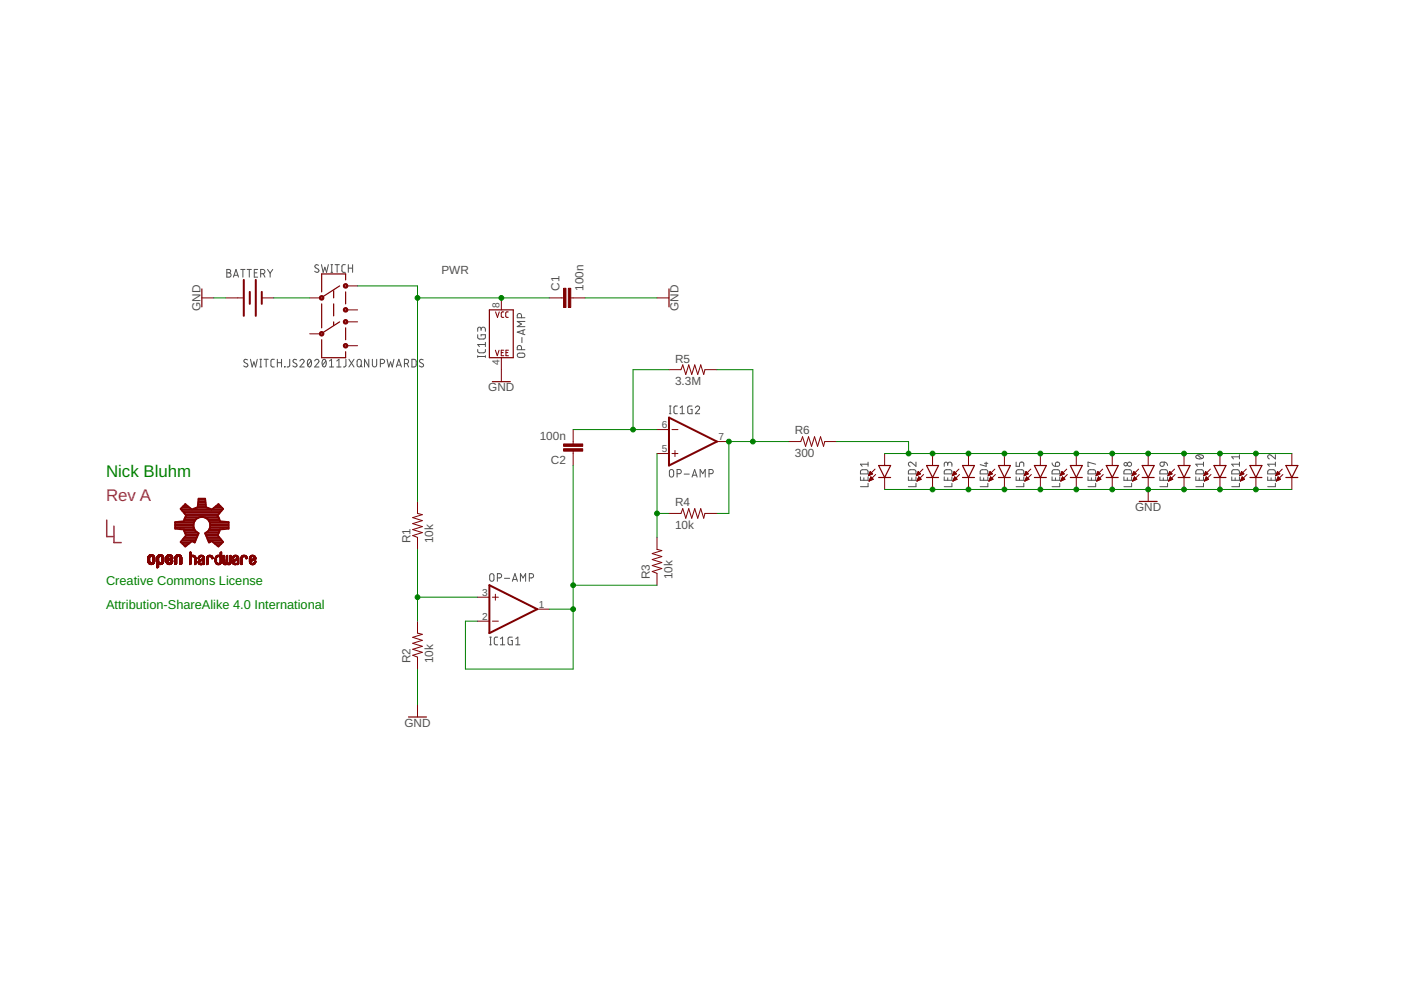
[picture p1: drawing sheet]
<svg xmlns="http://www.w3.org/2000/svg" width="297mm" height="210mm" viewBox="0 0 297 210" stroke-linecap="round" stroke-linejoin="round" font-family="sans-serif">
<defs><g id="words">
<text font-size="3.6" fill="#008000" x="22.5" y="101.2">Nick Bluhm</text>
<text font-size="3.6" fill="#800080" x="22.5" y="106.3">Rev A</text>
<g font-size="2.7" fill="#008000">
<text x="22.5" y="124.1">Creative Commons License</text>
<text x="22.5" y="129.2">Attribution-ShareAlike 4.0 International</text>
</g>
<g font-size="2.5" fill="#505050">
<text x="93.6" y="58.1">PWR</text>
<text x="42.5" y="65.9" transform="rotate(-90 42.5 65.9)">GND</text>
<text x="118.6" y="61.6" transform="rotate(-90 118.6 61.6)">C1</text>
<text x="123.7" y="61.6" transform="rotate(-90 123.7 61.6)">100n</text>
<text x="143.9" y="65.9" transform="rotate(-90 143.9 65.9)">GND</text>
<text x="143.1" y="76.9">R5</text>
<text x="103.5" y="83">GND</text>
<text x="143.1" y="81.7">3.3M</text>
<text x="114.4" y="93.2">100n</text>
<text x="168.5" y="92.1">R6</text>
<text x="116.8" y="98.3">C2</text>
<text x="168.5" y="96.9">300</text>
<text x="143.1" y="107.4">R4</text>
<text x="143.1" y="112.2">10k</text>
<text x="240.7" y="108.3">GND</text>
<text x="87" y="115.2" transform="rotate(-90 87 115.2)">R1</text>
<text x="91.8" y="115.2" transform="rotate(-90 91.8 115.2)">10k</text>
<text x="137.8" y="122.8" transform="rotate(-90 137.8 122.8)">R3</text>
<text x="142.6" y="122.8" transform="rotate(-90 142.6 122.8)">10k</text>
<text x="87" y="140.6" transform="rotate(-90 87 140.6)">R2</text>
<text x="91.8" y="140.6" transform="rotate(-90 91.8 140.6)">10k</text>
<text x="85.7" y="154">GND</text>
</g>
<g font-size="2.1" fill="#505050">
<text x="105.9" y="65.3" transform="rotate(-90 105.9 65.3)">8</text>
<text x="105.9" y="77.4" transform="rotate(-90 105.9 77.4)">4</text>
<text x="140.3" y="95.8">5</text>
<text x="140.3" y="90.7">6</text>
<text x="152.4" y="93.3">7</text>
<text x="102.2" y="126.3">3</text>
<text x="102.2" y="131.3">2</text>
<text x="114.3" y="128.8">1</text>
</g>
</g></defs>
<g fill="none" stroke="#505050" stroke-width=".21">
<path d="M48.1 57.1h.5a.36 .36 0 0 1 .3 .4 .36 .36 0 0 1-.3 .3 .46 .46 0 0 1 .4 .5 .46 .46 0 0 1-.4 .5h-.5zM48.1 57.8h.5M49.5 58.8l.5-1.7 .6 1.7M49.6 58.4h.8M51 57.1h.9M51.5 57.1v1.7M52.4 57.1h.9M52.9 57.1v1.7M53.9 57.8h.6M54.6 57.1h-.7v1.7h.7M55.3 58h.4a.46 .46 0 0 0 .5-.4 .46 .46 0 0 0-.5-.5h-.4v1.7M55.8 58l.4 .8"/>
<path d="M56.7 57.1l.6 .8M57.3 57.9v.9M57.8 57.1l-.5 .8M67.5 56.3a.41 .41 0 0 0-.6-.2 .41 .41 0 0 0-.1 .6l.6 .4a.41 .41 0 0 1 .1 .6 .41 .41 0 0 1-.6-.1l-.2-.1M68.2 56.1l.3 1.6 .4-1 .3 1 .4-1.6M70.2 57.7h.3M70.2 56.1h.3M70.3 56.1v1.6M71 56.1h.9M71.5 56.1v1.6M73.2 56.1l-.5 .1-.2 .3v1l.2 .2h.5M73.9 56.1v1.6"/>
<path d="M73.9 56.9h.9M74.8 56.1v1.6M52.5 76.3l-.2-.1a.38 .38 0 0 0-.5 .1 .38 .38 0 0 0 .1 .6l.5 .2a.44 .44 0 0 1-.1 .7 .44 .44 0 0 1-.6-.2M53.1 76.2l.4 1.6 .3-1.1 .4 1.1 .3-1.6M55.1 77.8h.4M55.1 76.2h.4M55.3 76.2v1.6M56 76.2h.9M56.4 76.2v1.6M58.2 76.2h-.5l-.3 .3 .1 1.1 .2 .2h.5M58.8 76.2v1.6M58.8 76.9h.9"/>
<path d="M59.7 76.2v1.6M60.3 77.7l.1 .1zM61.4 76.2v1.4l-.5 .2M62.9 76.3l-.2-.1a.38 .38 0 0 0-.5 .1 .38 .38 0 0 0 .1 .6l.5 .2a.44 .44 0 0 1-.1 .7 .44 .44 0 0 1-.6-.2M63.6 76.5a.44 .44 0 0 1 .6-.3 .44 .44 0 0 1 .1 .7l-.7 .9h.9M65.4 76.3l.1-.1a.8 .8 0 0 1 .6 .5 .8 .8 0 0 1-.2 .9l-.3 .2a1.04 1.04 0 0 1-.2-1.5zM66 76.5l-.8 .9M66.7 76.5a.44 .44 0 0 1 .6-.3 .44 .44 0 0 1 .2 .7l-.8 .9h.9M68.5 76.3l.2-.1a.97 .97 0 0 1 0 1.6 1.02 1.02 0 0 1-.2-1.5zM69.1 76.5l-.7 .9M69.8 77.8h.9M69.8 76.5l.5-.3v1.6"/>
<path d="M71.4 77.8h.9M71.4 76.5l.5-.3v1.6M73.3 76.2v1.4l-.5 .2M74 76.2l1.1 1.6M75.1 76.2l-1.1 1.6M75.8 76.3l.4-.1 .3 .1 .1 1a.44 .44 0 0 1-.4 .5 .44 .44 0 0 1-.5-.5zM76.4 77.4l.4 .4M78.2 76.2v1.6l-.9-1.6v1.6M79 76.2v1.1a.46 .46 0 0 0 .4 .5 .46 .46 0 0 0 .5-.5v-1.1M80.6 77.1h.5a.46 .46 0 0 0 .5-.5 .46 .46 0 0 0-.5-.4h-.5v1.6M82.1 76.2l.3 1.6 .4-1.1 .4 1.1 .3-1.6M84 77.8l.6-1.6 .5 1.6"/>
<path d="M84.2 77.4h.8M85.7 77.1h.5a.46 .46 0 0 0 .4-.5 .46 .46 0 0 0-.4-.4h-.5v1.6M86.3 77.1l.3 .7M87.3 76.2h.7l.2 .3v1l-.2 .3h-.7zM89.7 76.3l-.2-.1a.38 .38 0 0 0-.5 .1 .38 .38 0 0 0 .1 .6l.5 .2a.4 .4 0 0 1 .1 .6 .4 .4 0 0 1-.6 0l-.2-.1M101.3 74.1v.5l.3 .2 1.2-.1 .1-.6M101.3 71v.6l.2 .2 1.1 .1 .3-.3v-.6h-.9v.2M101.3 75.6h1.6M101.3 75.4v.4M102 69.8a.46 .46 0 0 1 .5-.4 .46 .46 0 0 1 .4 .4v.5M102 70.1v-.4a.36 .36 0 0 0-.4-.3 .36 .36 0 0 0-.3 .3v.6M102.9 72.6v.9"/>
<path d="M102.9 75.4v.4M102.9 73h-1.6l.3 .5M109.8 75l1-.1a.46 .46 0 0 1 .5 .4 .46 .46 0 0 1-.5 .5l-1-.2-.1-.3zM110.6 74.1v-.4a.46 .46 0 0 0-.5-.5 .46 .46 0 0 0-.4 .5v.4h1.6M110.6 67.4v-.5a.46 .46 0 0 0-.5-.4 .46 .46 0 0 0-.4 .4v.5h1.6M110.7 71.5v1.1M110.9 70v.8M111.3 69.9l-1.6 .5 1.6 .6M111.3 68.2h-1.6l.9 .5-.9 .6h1.6M141.9 87.7h.4M141.9 86.1h.4M142 99.7l.4-.2 .3 .2 .1 1a.46 .46 0 0 1-.4 .5 .46 .46 0 0 1-.5-.5z"/>
<path d="M142.1 86.1v1.6M143.6 86.1h-.5l-.2 .3v1.1l.2 .2h.5M144.2 87.7h.9M144.2 86.4l.5-.3v1.6M146.7 86.1h-.7l-.2 .2v1.1l.2 .3h.7v-.9h-.2M147.4 86.4a.45 .45 0 0 1 .7-.3 .45 .45 0 0 1 .1 .7l-.8 .9h.9M182.6 99.7l1.2-.1 .2 .3v.6h-1.6zM184 98v.9M184 98.4h-1.6l.4 .5M192.7 99.7l1.2-.1 .3 .3v.6h-1.6zM194.2 98v.9l-.9-.8a.44 .44 0 0 0-.7 .1 .44 .44 0 0 0 .4 .7M200.3 99.7l1.2-.1 .3 .3v.6h-1.6z"/>
<path d="M200.9 98.4a.44 .44 0 0 1 .5-.4 .44 .44 0 0 1 .4 .4v.5M200.9 98.7v-.4a.37 .37 0 0 0-.3-.3 .37 .37 0 0 0-.4 .3v.6M208 99.7l1.2-.1 .2 .3v.6h-1.6zM208.7 98.2h.7M209.1 98v.9l-1.3-.4M215.4 98v.9h.8v-.6a.47 .47 0 0 1 .4-.3 .47 .47 0 0 1 .5 .3v.6M215.6 99.7l1.2-.1 .2 .3 .1 .6h-1.7zM223.1 98.1l.3 .6 .4 .2M223.2 99.7l1.2-.1 .2 .3 .1 .6h-1.6zM223.9 98.1a.46 .46 0 0 1 .7 .1 .46 .46 0 0 1-.4 .7h-.4zM230.8 99.7l1.2-.1 .3 .3v.6h-1.6zM232.3 98.4l-1.6-.4v.9h.2"/>
<path d="M238.4 99.7l1.2-.1 .3 .3v.6h-1.6zM246 99.7l1.3-.1 .2 .3v.6h-1.6zM246 98.1l.8-.1v.5a.46 .46 0 0 1-.6 .3 .46 .46 0 0 1-.2-.7zM246.8 98l.4 .1 .3 .6M253.6 96.6a1.02 1.02 0 0 1 1.6 .3 .97 .97 0 0 1-1.7 0zM253.7 99.7l1.2-.1 .2 .3 .1 .6h-1.7zM253.9 96.5l.9 .7M255.2 98.4h-1.7l.4 .5M255.2 98v.9M261.3 99.7l1.2-.1 .2 .3 .1 .6h-1.6zM262.8 98.4h-1.6l.3 .5M262.8 96.4v.9"/>
<path d="M262.8 98v.9M262.8 96.9h-1.6l.3 .4M268.9 99.7l1.2-.1 .3 .3v.6h-1.6zM270.4 96.4v.9l-.9-.8a.44 .44 0 0 0-.7 .2 .44 .44 0 0 0 .3 .6M270.4 98.4h-1.6l.3 .5M270.4 98v.9M143.6 100.4h.4a.44 .44 0 0 0 .5-.4 .44 .44 0 0 0-.5-.5h-.4v1.7M145.1 100.5h1M146.7 101.2l.6-1.7 .5 1.7M146.9 100.8h.8M148.4 101.2v-1.7l.6 .9 .5-.9v1.7M150.3 100.4h.5a.44 .44 0 0 0 .4-.4 .44 .44 0 0 0-.4-.5h-.5v1.7"/>
<path d="M182.4 101.1v.7h1.6v-.7M183.2 101.3v.5M184 102.5v.7h-1.6M192.6 101.1v.7h1.6v-.7M193.3 101.3v.5M194.2 102.5v.7h-1.6M200.2 101.1v.7h1.6v-.7M200.9 101.3v.5M201.8 102.5v.7h-1.6M207.8 101.1v.7h1.6v-.7M208.6 101.3v.5M209.4 102.5v.7h-1.6"/>
<path d="M215.4 101.1v.7h1.7v-.7M216.2 101.3v.5M217.1 102.5v.7h-1.7M223.1 101.1v.7h1.6v-.7M223.8 101.3v.5M224.7 102.5v.7h-1.6M230.7 101.1v.7h1.6v-.7M231.4 101.3v.5M232.3 102.5v.7h-1.6M238.3 101.1v.7h1.6v-.7M239 101.3v.5M239.9 102.5v.7h-1.6"/>
<path d="M245.9 101.1v.7h1.6v-.7M246.6 101.3v.5M247.5 102.5v.7h-1.6M253.5 101.1v.7h1.7v-.7M254.3 101.3v.5M255.2 102.5v.7h-1.7M261.2 101.1v.7h1.6v-.7M261.9 101.3v.5M262.8 102.5v.7h-1.6M268.8 101.1v.7h1.6v-.7M269.5 101.3v.5M270.4 102.5v.7h-1.6"/>
<path d="M103.8 136.7h.4M103.8 135.1h.4M103.9 121.8l.4-.2 .3 .2 .1 1a.46 .46 0 0 1-.4 .5 .46 .46 0 0 1-.5-.5zM104 135.1v1.6M105.5 122.5h.4a.46 .46 0 0 0 .5-.4 .46 .46 0 0 0-.5-.5h-.4v1.7M105.5 135.1h-.5l-.2 .3 .1 1.2 .6 .1M106.1 136.7h.9M106.1 135.4l.5-.3v1.6M107 122.6h1.1M108.6 135.1h-.7l-.1 .2v1.3l.8 .1v-.9h-.2M108.6 123.3l.6-1.7 .5 1.7M108.8 122.9h.8"/>
<path d="M109.3 136.7h.9M109.3 135.4l.5-.3v1.6M110.3 123.3v-1.7l.6 .9 .5-.9v1.7M112.2 122.5h.5a.46 .46 0 0 0 .4-.4 .46 .46 0 0 0-.4-.5h-.5v1.7"/>
<circle cx="238.7" cy="98.4" r=".36"/>
<circle cx="239.5" cy="98.4" r=".45"/>
</g>
<path d="M51.7 59.4v7.6M54.2 59.4v7.6M53 61.9v2.5M55.5 61.9v2.5M141.8 88.5l10.2 5.1-10.2 5.1zM103.8 124.1l10.1 5.1-10.1 5z" fill="none" stroke="#800000" stroke-width=".42"/>
<g fill="none" stroke="#800000" stroke-width=".21">
<path d="M42.8 63.2h2.5M47.9 63.2h3.5M55.5 63.2h2.5M65.7 63.2h2.5M65.7 70.8h2.5M73.3 60.6h2.5M73.3 65.7h2.5M73.3 68.2h2.5M73.3 73.3h2.5M105 74.3l.4 1.1 .4-1.1M105.1 66.1l.4 1.2 .4-1.2M106.3 74.8h.4"/>
<path d="M106.3 63.2v2.5M106.3 75.8v5.1M106.8 66.1l-.4 .1-.1 .2v.7l.5 .2M106.8 74.3h-.5v1.1h.5M107.3 74.8h.4M107.8 66.1l-.4 .1-.2 .2 .1 .7 .5 .2M107.8 74.3h-.5v1.1h.5M116.4 63.2h3.1M121 63.2h3.1M139.3 63.2h2.5M141.8 78.4h2.6l.4-1 .6 2 .6-2 .7 2 .6-2 .6 2 .7-2 .6 2 .3-1h2.5M121.5 91.1v3"/>
<path d="M121.5 95.7v3M139.3 91.1h2.5M139.3 96.2h2.5M142.5 91.1h1.2M142.5 96.2h1.2M143.1 95.5v1.3M152 93.6h2.5M167.2 93.6h2.6l.4-1 .6 2 .6-2 .7 2 .6-2 .6 2 .7-2 .6 2 .3-1h2.5M184.5 100l.5 .5-.9 .4zM185.5 99.5l-1.4 1.4M187.6 96.2v2.5M194.7 100l.5 .5-.9 .4z"/>
<path d="M195.7 99.5l-1.4 1.4M197.7 96.2v2.5M202.3 100l.5 .5-.9 .4zM203.3 99.5l-1.4 1.4M205.3 96.2v2.5M209.9 100l.5 .5-.9 .4zM210.9 99.5l-1.4 1.4M213 96.2v2.5M217.5 100l.5 .5-.9 .4zM218.5 99.5l-1.4 1.4M220.6 96.2v2.5M225.1 100l.6 .5-.9 .4z"/>
<path d="M226.2 99.5l-1.4 1.4M228.2 96.2v2.5M232.8 100l.5 .5-.9 .4zM233.8 99.5l-1.4 1.4M235.8 96.2v2.5M240.4 100l.5 .5-.9 .4zM241.4 99.5l-1.4 1.4M243.4 96.2v2.5M248 100l.5 .5-.9 .4zM249 99.5l-1.4 1.4M251 96.2v2.5M255.6 100l.5 .5-.9 .4z"/>
<path d="M256.6 99.5l-1.4 1.4M258.7 96.2v2.5M263.2 100l.5 .5-.9 .4zM264.2 99.5l-1.4 1.4M266.3 96.2v2.5M270.8 100l.6 .5-.9 .4zM271.9 99.5l-1.4 1.4M273.9 96.2v2.5M31.3 119.1h.5M31.3 119l.4 .1M31.3 119h.4M31.3 118.9h.4"/>
<path d="M31.3 118.8h.4M31.3 118.7h.4M31.3 118.6h.4M31.3 118.5h.4M31.3 118.4h.4M31.3 118.3h.4M31.3 118.2h.4M31.4 119.3h.5M31.4 119.2h.5M31.4 119.1h.4M31.4 119.3h1.3M31.4 119.4h1.3"/>
<path d="M31.4 117.9h1.3M31.5 117.9h1.2M31.5 117.9h1.1M31.5 119.5h1.1M31.6 117.8h1M31.6 119.6h.9M31.6 117.7h.9M31.7 117.7h.8M31.7 119.6h.7M31.8 118.1l-.5 .1M31.8 118.1h-.4M31.8 117.6h.5"/>
<path d="M31.9 119.7h.4M31.9 118l-.5 .1M32 119.7h.2M32 117.6h.2M32 118h-.6M32.1 118h.6M32.2 118h.6M32.3 118.1h.5M32.4 119.1h.4M32.4 118.1h.4M32.4 118.2h.4M32.4 119h.4"/>
<path d="M32.4 118.9h.4M32.4 118.8h.4M32.4 118.7h.4M32.4 118.6h.4M32.4 118.5h.4M32.4 118.4h.4M32.4 118.3h.4M32.7 119.4h-1.2M32.8 119.3h-.6M32.8 119.2h-.5M32.8 119.1h-.4M33.3 120h.3"/>
<path d="M33.3 119.9h.3M33.3 119.8h.3M33.3 119.7h.3M33.3 119.7h.4M33.3 119.4h1.3M33.3 119.3h1.3M33.3 119.3h.5M33.3 119.2h.5M33.3 119.1l.4 .1M33.3 119.1h.4M33.3 119l.4 .1M33.3 119h.3"/>
<path d="M33.3 118.9h.3M33.3 118.8h.3M33.3 118.7h.3M33.3 118.6h.3M33.3 118.5h.3M33.3 118.4h.3M33.3 118.3h.3M33.3 118.2h.4M33.3 117.9l1.3 .1M33.4 117.9h1.2M33.5 117.8h1M33.5 117.7h.9"/>
<path d="M33.6 117.7h.8M33.7 118.2l-.4 .1M33.7 118.1l-.4 .1M33.7 118.1h-.4M33.7 117.6h.5M33.8 119.7h.4M33.8 118l-.5 .1M33.9 117.6h.2M33.9 119.7h.2M33.9 118h-.6M34 118h.6M34.2 118h.5"/>
<path d="M34.2 118.1h.5M34.3 119.1h.4M34.3 118.1l.4 .1M34.3 118.2h.4M34.3 119h.4M34.3 118.9h.4M34.3 118.8h.4M34.3 118.7h.4M34.3 118.6h.4M34.3 118.5h.4M34.3 118.4h.4M34.3 118.3h.4"/>
<path d="M34.4 119.6l-1.1 .1M34.5 119.6h-1.2M34.5 119.5h-1.2M34.6 119.4h-1.3M34.7 119.3h-.6M34.7 119.2h-.5M35.2 119.2h.5M35.2 119.1h.4M35.2 119h.4M35.2 118.5h1.4M35.2 118.4h.3M35.2 118.3h.3"/>
<path d="M35.2 118.3h.4M35.2 118.2h.4M35.2 118.1h.4M35.2 119.3h.6M35.2 119.3h1.4M35.3 119.4h1.2M35.3 117.9l1.3 .1M35.3 117.9h1.2M35.3 119.5h1.1M35.4 119.5h1M35.4 117.8h1M35.4 119.6h.9"/>
<path d="M35.5 117.7h.9M35.5 117.7h.8M35.5 119.6h.8M35.6 119h-.4M35.6 117.6h.6M35.6 118.1h-.4M35.7 119.7h.4M35.7 118.9l-.5 .1M35.7 118.5h.9M35.7 118l-.5 .1M35.8 119.7h.2M35.8 117.6h.2"/>
<path d="M35.8 118h-.6M35.9 118.9h-.7M35.9 118.4h.7M35.9 118.8l-.7 .1M36 118.4h.6M36 118h.6M36.1 118.8h-.9M36.1 118.3h.5M36.1 118h.5M36.1 118.1h.5M36.2 119.2h.4M36.2 118.7h-1"/>
<path d="M36.2 118.1h.4M36.2 119.1h.4M36.2 118.2h.4M36.2 119h.4M36.3 118.9h.3M36.3 118.7h-1.1M36.4 118.9h.2M36.4 118.6h-1.2M36.5 118.8h.1M36.6 119.3h-.6M36.6 118.6h-1.4M36.6 119.2h-.5"/>
<path d="M37.1 119.5h.4M37.1 119.4h.4M37.1 119.3h.4M37.1 119.2h.4M37.1 119.1h.4M37.1 119h.4M37.1 118.9h.4M37.1 118.8h.4M37.1 118.7h.4M37.1 118.6h.4M37.1 118.5h.4M37.1 118.4h.4"/>
<path d="M37.1 118.3h.4M37.1 118.2h.4M37.1 119.7h.1M37.1 118h1.4M37.2 117.9h1.2M37.3 117.8h1M37.3 117.7h.9M37.4 119.6h-.3M37.4 117.7h.8M37.5 119.5h-.4M37.5 118.1l-.4 .1M37.5 118.1h-.4"/>
<path d="M37.5 117.6h.6M37.6 118l-.5 .1M37.7 117.6h.2M37.8 118h-.7M37.9 118h.6M38 118l.5 .1M38.1 118.1h.4M38.1 118.1l.4 .1M38.1 118.2h.4M38.1 119.5h.4M38.1 119.4h.4M38.1 119.3h.4"/>
<path d="M38.1 119.2h.4M38.1 119.1h.4M38.1 119h.4M38.1 118.9h.4M38.1 118.8h.4M38.1 118.7h.4M38.1 118.6h.4M38.1 118.5h.4M38.1 118.4h.4M38.1 118.3h.4M38.2 119.7h.1M38.4 119.6h-.3"/>
<path d="M38.5 119.6h-.4M40.2 119.6h.3M40.2 119.5h.3M40.2 119.4h.3M40.2 119.3h.3M40.2 119.2h.3M40.2 119.1h.3M40.2 119h.3M40.2 118.9h.3M40.2 118.8h.3M40.2 118.7h.3M40.2 118.6h.3"/>
<path d="M40.2 118.5h.3M40.2 118.4h.3M40.2 118.3h.3M40.2 117.9h1.2M40.2 117.9h1.1M40.2 117.8l1.1 .1M40.2 117.8h1M40.2 117.7h.3M40.2 117.6h.3M40.2 117.5h.3M40.2 117.4h.3M40.2 117.3h.3"/>
<path d="M40.2 117.2h.3M40.2 119.7h.1M40.3 117.1h.2M40.3 119.7h-.1M40.5 119.6l-.3 .1M40.5 118.3l-.3 .1M40.5 118.2l-.3 .1M40.5 118.2h-.3M40.6 118.1l-.4 .1M40.6 118.1h-.4M40.7 117.7h.3M40.8 118l-.6 .1"/>
<path d="M41 118l.5 .1M41.1 118.1h.4M41.1 118.1l.4 .1M41.2 118.2l.4 .1M41.2 118.2h.3M41.3 118.3h.3M41.3 119.6h.2M41.3 119.5h.3M41.3 119.4h.3M41.3 119.3h.3M41.3 119.2h.3M41.3 119.1h.3"/>
<path d="M41.3 119h.3M41.3 118.9h.3M41.3 118.8h.3M41.3 118.7h.3M41.3 118.6h.3M41.3 118.5h.3M41.3 118.4h.3M41.3 119.7h.1M41.4 119.7h-.1M41.4 118h-1.2M41.5 119.6l-.2 .1M41.6 119.5h-.3"/>
<path d="M42 119.3h.3M42 119.2h.3M42 119.1h.3M42 118.4h.3M42 119.3h.4M42 119.1h.4M42 118.5h.1M42 118.3h.3M42 119.4h.5M42 119.4h.4M42 118.2h.4M42.1 119.5h.8"/>
<path d="M42.1 118h1.2M42.1 119.6h.8M42.2 117.9h1M42.2 119.6h.7M42.2 117.9h.9M42.2 118.4l-.2 .1M42.3 117.9h.8M42.3 118.7h1.1M42.3 119.7h.6M42.3 118.2l-.3 .1M42.4 119.1h-.4M42.4 119.7h.5"/>
<path d="M42.4 118.7h1M42.4 117.8h.6M42.4 118.1l-.4 .1M42.4 118.1h-.3M42.5 119h-.5M42.5 117.7h.4M42.5 118.6h.9M42.6 119.7h.1M42.6 118.9l-.6 .1M42.6 118l-.5 .1M42.6 119.4h.2M42.6 118.6h.8"/>
<path d="M42.8 118.9h-.7M42.8 118h.5M42.8 118.5h.6M42.8 118.8l-.7 .1M42.9 118.5h.5M42.9 118.1h.4M42.9 118.1l.4 .1M43 118.4h.4M43 118.2h.3M43.1 118.4h.3M43.1 118.3h.3M43.1 118.2h.3"/>
<path d="M43.1 119.7h.1M43.1 119.6h.3M43.1 119.5h.3M43.1 119.4h.3M43.1 119.3h.3M43.1 119.2h.3M43.1 119.1h.3M43.1 119h.3M43.1 118.9h.3M43.1 118.8h.3M43.2 119.7h-.1M43.4 119.6l-.3 .1"/>
<path d="M43.4 118.8h-1.2M43.8 119.6h.3M43.8 119.5h.3M43.8 119.4h.3M43.8 119.3h.3M43.8 119.2h.3M43.8 119.1h.3M43.8 119h.3M43.8 118.9h.3M43.8 118.8h.3M43.8 118.7h.3M43.8 118.6h.3"/>
<path d="M43.8 118.5h.3M43.8 118.4h.3M43.8 118.3h.3M43.8 118.2h.3M43.8 119.7h.1M43.8 118.2h.4M43.9 118h1.2M44 119.7h-.2M44 118h1M44 117.9h1M44.1 117.9h.8M44.1 119.6l-.3 .1"/>
<path d="M44.1 118.3l-.3 .1M44.2 117.8h.6M44.2 118.1l-.4 .1M44.3 118.1h-.4M44.3 117.7h.4M44.4 118l-.5 .1M44.6 118h.5M44.7 118.1h.4M44.8 118.1h.3M44.8 118.2h.3M44.9 118.2l.3 .1M44.9 118.3h.3"/>
<path d="M44.9 118.4h.2M45.1 118.4l-.2 .1M45.2 118.3l-.3 .1M45.6 119.1h.3M45.6 119h.3M45.6 118.9h.3M45.6 118.8h.3M45.6 118.7h.3M45.6 118.6h.3M45.6 118.5h.3M45.6 118.4h.3M45.6 118.3h.3"/>
<path d="M45.6 119.1l.3 .1M45.7 119.3h.3M45.7 119.2h.3M45.7 118.2h.3M45.7 119.4h.4M45.7 119.4h.6M45.7 119.5h1.2M45.8 119.5h1M45.8 117.9h1.2M45.8 119.6h1M45.9 117.9h1.1M45.9 118.3h-.3"/>
<path d="M46 118.2l-.3 .1M46 117.8h1M46 119.7h.6M46 118.1l-.3 .1M46.1 119.7h.4M46.1 118.1h-.4M46.1 117.7h.4M46.2 118l-.5 .1M46.2 119.7h.1M46.4 118h.6M46.5 119.4h.4M46.5 118.1h.5"/>
<path d="M46.6 118.1h.4M46.6 118.2h.4M46.7 118.2h.3M46.7 119.1h.3M46.7 119h.3M46.7 118.9h.3M46.7 118.8h.3M46.7 118.7h.3M46.7 118.6h.3M46.7 118.5h.3M46.7 118.4h.3M46.7 118.3h.3"/>
<path d="M46.7 117.7h.3M46.7 117.6h.3M46.7 117.5h.3M46.7 117.4h.3M46.7 117.3h.3M46.7 117.2h.3M46.7 119.6h-.8M46.8 117.1h.2M46.9 117.1h.1M46.9 119.4h-.5M46.9 119.3h-.3M47 119.3h-.4"/>
<path d="M47 119.2h-.3M47 118h-1.3M47.3 119.2h.3M47.3 119.1h.3M47.3 119h.3M47.3 118.9h.3M47.3 118.8h.3M47.3 118.7h.3M47.3 118.6h.3M47.3 118.5h.3M47.3 118.4h.3M47.3 118.3h.3"/>
<path d="M47.3 118.2h.3M47.3 118.1h.3M47.3 118h.3M47.3 117.9h.3M47.3 119.4h.3M47.3 119.3h.3M47.3 119.4h1.7M47.3 119.5h1.6M47.4 119.6h1.5M47.4 117.8h.2M47.6 119.7h.4M47.8 119.7h.1"/>
<path d="M47.9 119.4h.4M47.9 119.3h.4M48 119.3h.3M48 119.2h.3M48 119.1h.3M48 119h.3M48 118.9h.3M48 118.8h.3M48 118.7h.3M48 118.6h.3M48 118.5h.3M48 118.4h.3"/>
<path d="M48 118.3h.3M48 118.2h.3M48 118.1h.3M48 118h.3M48 117.9h.3M48 119.7h-.5M48.1 117.8h.2M48.2 119.7h.5M48.3 119.7h.4M48.6 119.4h.4M48.6 119.3h.4M48.7 119.3h.3"/>
<path d="M48.7 119.2h.3M48.7 119.1h.3M48.7 119h.3M48.7 118.9h.3M48.7 118.8h.3M48.7 118.7h.3M48.7 118.6h.3M48.7 118.5h.3M48.7 118.4h.3M48.7 118.3h.3M48.7 118.2h.3M48.7 118.1h.3"/>
<path d="M48.7 118h.3M48.7 117.9h.3M48.8 117.8h.2M48.8 119.6h-1.4M48.9 119.5h-1.6M49.2 119.3h.4M49.2 119.2h.4M49.2 119.1h.4M49.3 118.5h.1M49.3 118.3h.3M49.3 119.4h.3M49.3 119.4h.8"/>
<path d="M49.3 118.2h.3M49.3 119.5h.8M49.4 119.6h.8M49.4 118h1.1M49.4 117.9l1.1 .1M49.5 119.6h.7M49.5 118.4l-.2 .1M49.5 117.9h.9M49.5 118.7h1.1M49.5 118.4h-.2M49.6 118.3l-.3 .1M49.6 119.7h.5"/>
<path d="M49.6 118.2l-.3 .1M49.6 119.1h-.4M49.6 117.8h.6M49.6 119l-.3 .1M49.6 118.7h1M49.7 118.1l-.4 .1M49.7 118.1h-.4M49.7 119h-.4M49.7 117.7h.4M49.8 118.6h.8M49.8 118.9l-.5 .1M49.8 118l-.5 .1"/>
<path d="M49.9 118.6h.7M50 118.9h-.7M50 118l.5 .1M50 118.5h.6M50.1 118.8l-.7 .1M50.1 118.5h.5M50.2 118.1h.4M50.2 118.8h-.8M50.2 118.2h.4M50.3 118.4h.3M50.3 118.2h.3M50.3 118.8h.3"/>
<path d="M50.3 118.3h.3M50.3 119.5h.3M50.3 119.4h.3M50.3 119.3h.3M50.3 119.2h.3M50.3 119.1h.3M50.3 119h.3M50.3 118.9h.3M50.4 119.7h.1M50.5 119.7h-.2M50.6 119.6l-.3 .1M50.6 119.6h-.3"/>
<path d="M51.1 119.7h.1M51.1 119.6h.2M51.1 119.5h.2M51.1 119.4h.2M51.1 119.3h.2M51.1 119.2h.2M51.1 119.1h.2M51.1 119h.2M51.1 118.9h.2M51.1 118.8h.2M51.1 118.7h.2M51.1 118.6h.2"/>
<path d="M51.1 118.5h.2M51.1 118.4h.2M51.1 118.3h.3M51.2 118h1.1M51.2 119.7h-.1M51.3 117.9h.9M51.3 119.6l-.2 .1M51.4 118.3l-.3 .1M51.4 118.2l-.3 .1M51.4 118.2h-.3M51.4 117.8h.7M51.5 118.1l-.4 .1"/>
<path d="M51.5 118.1h-.4M51.6 117.7h.3M51.6 118l-.5 .1M51.8 118h.5M52 118.1h.4M52 118.1l.4 .1M52.1 118.2l.3 .1M52.1 118.2h.3M52.1 118.4h.2M52.1 118.3h.3M52.4 118.4h-.3M52.4 118.3l-.3 .1"/>
<path d="M52.9 119.2h.3M52.9 119.1l.3 .1M52.9 119.1h.3M52.9 118.8h.8M52.9 118.7h1.1M52.9 118.6h.3M52.9 118.5h.3M52.9 118.4h.3M52.9 118.3h.3M52.9 119.3h.3M52.9 118.2h.3M52.9 119.3h.4"/>
<path d="M53 119.4h.5M53 119.4h.3M53 119.5h1.1M53 117.9l1.1 .1M53.1 119.6h.9M53.1 117.9h.9M53.2 119l-.3 .1M53.2 118.2l-.3 .1M53.2 117.8h.7M53.3 119.7h.5M53.3 118.1l-.4 .1M53.3 119h-.4"/>
<path d="M53.3 118.1h-.3M53.4 117.7h.3M53.4 118.9l-.5 .1M53.5 118l-.5 .1M53.5 119.7h.1M53.6 118.9h-.7M53.6 118.5h.7M53.7 118l.5 .1M53.7 118.5h.6M53.8 118.1h.4M53.8 118.8h-.9M53.8 118.4h.5"/>
<path d="M53.9 119.3h.3M53.9 118.7h-1M53.9 118.2h.3M53.9 119.2h.3M53.9 118.4h.4M53.9 118.3h.3M54 119.6h-.9M54 119h.3M54.1 119.5h-1.1M54.1 119h.1M54.1 118h-1.1M54.1 119.4h-.5"/>
<path d="M54.2 119.4h-.4M54.2 118.6h-.8M54.2 119.3h-.4M54.3 119.1h-.3M88.5 106.3v2.6l1 .2-2 .6 2 .7-2 .6 2 .7-2 .6 2 .6-2 .7 1 .3v2.6M139.3 113.9v2.6l1 .2-2 .7 2 .6-2 .6 2 .7-2 .6 2 .6-2 .7 1 .4v2.5M141.8 108.9h2.6l.4-1.1 .6 2.1 .6-2.1 .7 2.1 .6-2.1 .6 2.1 .7-2.1 .6 2.1 .3-1h2.5M184.2 100.8h.2M184.2 100.6h.4M184.3 100.5h.6M184.3 102h.1M184.3 100.4h.6"/>
<path d="M184.3 101.9h.3M184.4 100.3h.4M184.4 101.7h.5M184.4 100.2h.3M184.4 101.6h.7M184.5 101.5h.5M184.5 100h.1M184.5 101.4h.4M184.6 101.2h.2M185.1 101.6l-.5-.5-.3 .9M185.1 101.6l-.8 .4M185.7 100.6l-1.4 1.4"/>
<path d="M187.6 101.2v2.6M194.3 100.8h.2M194.4 100.6h.4M194.4 100.5h.7M194.4 102h.1M194.5 100.4h.6M194.5 101.9h.3M194.5 101.7h.6M194.5 100.3h.5M194.6 100.2h.3M194.6 101.6h.7M194.6 101.5h.6"/>
<path d="M194.6 100h.1M194.7 101.4h.4M194.7 101.2h.2M194.8 101.1l.5 .5-.9 .4zM195.8 100.6l-1.4 1.4M197.7 101.2v2.6M202 100.8h.1M202 100.6h.4M202.1 100.5h.6M202.1 102h.1M202.1 100.4h.6M202.1 101.9h.3"/>
<path d="M202.1 101.7h.6M202.2 100.3h.4M202.2 100.2h.3M202.2 101.6h.7M202.2 100h.2M202.2 101.5h.6M202.3 101.4h.4M202.4 101.2h.1M202.9 101.6l-.5-.5-.4 .9M202.9 101.6l-.9 .4M203.4 100.6l-1.4 1.4M205.3 101.2v2.6"/>
<path d="M209.6 100.8h.2M209.6 100.6h.4M209.7 100.5h.6M209.7 102h.1M209.7 100.4h.6M209.7 101.9h.3M209.8 101.7h.5M209.8 100.3h.4M209.8 100.2h.3M209.8 101.6h.7M209.9 100h.1M209.9 101.5h.5"/>
<path d="M209.9 101.4h.4M210 101.2h.2M210.5 101.6l-.5-.5-.3 .9M210.5 101.6l-.8 .4M211.1 100.6l-1.4 1.4M213 101.2v2.6M217.2 100.8h.2M217.2 100.6h.5M217.3 102h.1M217.3 100.5h.6M217.3 100.4h.7M217.3 101.9h.3"/>
<path d="M217.4 101.7h.5M217.4 100.3h.4M217.4 100.2h.3M217.4 101.6h.7M217.5 100h.1M217.5 101.5h.5M217.6 101.4h.3M217.6 101.2h.2M218.2 101.6l-.5-.5-.4 .9M218.2 101.6l-.9 .4M218.7 100.6l-1.4 1.4M220.6 101.2v2.6"/>
<path d="M224.8 100.8h.2M224.9 100.6h.4M224.9 102h.1M224.9 100.5h.7M225 100.4h.6M225 101.9h.3M225 100.3h.4M225 101.7h.5M225.1 100.2h.2M225.1 101.6h.7M225.1 100h.1M225.1 101.5h.5"/>
<path d="M225.2 101.4h.3M225.2 101.2h.2M225.3 101.1h.1M225.3 101.1l-.4 .9M225.3 101.1l.5 .5-.9 .4M226.3 100.6l-1.4 1.4M228.2 101.2v2.6M232.4 100.8h.2M232.5 100.6h.4M232.5 102h.1M232.5 100.5h.7M232.6 100.4h.6"/>
<path d="M232.6 101.9h.3M232.6 100.3h.5M232.6 101.7h.6M232.7 100.2h.2M232.7 101.6h.7M232.7 100h.1M232.7 101.5h.6M232.8 101.4h.3M232.8 101.2h.2M232.9 101.1h.1M232.9 101.1l-.4 .9M232.9 101.1l.5 .5"/>
<path d="M233.4 101.6l-.9 .4M233.9 100.6l-1.4 1.4M235.8 101.2v2.6M240.1 100.8h.1M240.1 100.6h.4M240.1 100.5h.7M240.1 102h.1M240.2 100.4h.6M240.2 101.9h.3M240.2 100.3h.5M240.2 101.7h.6M240.3 100.2h.3"/>
<path d="M240.3 101.6h.7M240.3 100h.2M240.3 101.5h.6M240.4 101.4h.3M240.5 101.2h.1M240.5 101.1h.1M240.5 101.1l-.4 .9M240.5 101.1l.5 .5M241 101.6l-.9 .4M241.5 100.6l-1.4 1.4M243.4 101.2v5.1M247.7 100.8h.1"/>
<path d="M247.7 100.6h.4M247.8 100.5h.6M247.8 102h.1M247.8 100.4h.6M247.8 101.9h.3M247.9 100.3h.4M247.9 101.7h.5M247.9 100.2h.3M247.9 101.6h.7M248 100h.1M248 101.5h.5M248 101.4h.4"/>
<path d="M248.1 101.2h.2M248.1 101.1h.1M248.1 101.1l-.3 .9M248.1 101.1l.5 .5M248.6 101.6l-.8 .4M249.2 100.6l-1.4 1.4M251 101.2v2.6M255.3 100.8h.2M255.3 100.6h.5M255.4 100.5h.6M255.4 102h.1M255.4 100.4h.7"/>
<path d="M255.4 101.9h.3M255.5 100.3h.4M255.5 101.7h.5M255.5 100.2h.3M255.5 101.6h.7M255.6 100h.1M255.6 101.5h.5M255.6 101.4h.4M255.7 101.2h.2M255.7 101.1h.1M255.7 101.1l-.3 .9M255.7 101.1l.5 .5"/>
<path d="M256.2 101.6l-.8 .4M256.8 100.6l-1.4 1.4M258.7 101.2v2.6M262.9 100.8h.2M263 100.6h.4M263 100.5h.7M263 102h.1M263.1 100.4h.6M263.1 101.9h.3M263.1 100.3h.4M263.1 101.7h.5M263.1 101.6h.8"/>
<path d="M263.2 100.2h.2M263.2 100h.1M263.2 101.5h.5M263.2 101.4h.4M263.3 101.2h.2M263.4 101.1h.1M263.4 101.1l-.4 .9M263.4 101.1l.5 .5M263.9 101.6l-.9 .4M264.4 100.6l-1.4 1.4M266.3 101.2v2.6M270.5 100.8h.2"/>
<path d="M270.6 100.6h.4M270.6 100.5h.7M270.6 102h.1M270.7 100.4h.6M270.7 101.9h.3M270.7 100.3h.5M270.7 101.7h.6M270.8 101.6h.7M270.8 100.2h.2M270.8 100h.1M270.8 101.5h.6M270.9 101.4h.3"/>
<path d="M270.9 101.2h.2M271 101.1h.1M271 101.1l-.4 .9M271 101.1l.5 .5M271.5 101.6l-.9 .4M272 100.6l-1.4 1.4M273.9 101.2v2.6M33.3 120.4h.2M33.3 120.2h.3M33.3 120.1h.3M33.6 120.3h-.3M33.6 120.2l-.3 .1"/>
<path d="M88.5 131.7v2.5l1 .3-2 .6 2 .7-2 .6 2 .6-2 .7 2 .6-2 .6 1 .4v2.6M101.2 131.7h2.6M101.2 126.6h2.6M104.4 131.7h1.3M104.4 126.6h1.3M105 126v1.3M113.9 129.2h2.5M88.5 149.5v2.5"/>
</g>
<g fill="none" stroke="#800000" stroke-width=".25">
<path d="M73.3 59.4v-1.3h-5.1v3.8M42.8 61.3v3.8M68.2 72v3.8h5.1v-1.2M68.2 64.4v5.1M70.7 61.6v1.6M70.7 64.4v2.6M70.7 68.2v.8M72 60.6l-3.5 2.3M72 68.2l-3.5 2.3M73.3 61.9v2.5M73.3 69.5v2.5M103.8 65.7h5v10.1h-5z"/>
<path d="M141.8 61.3v3.8M104.4 80.9h3.8M186.3 98.7h2.5l-1.2 2.5zM196.4 98.7h2.6l-1.3 2.5zM204.1 98.7h2.5l-1.3 2.5zM211.7 98.7h2.5l-1.2 2.5zM219.3 98.7h2.5l-1.2 2.5zM226.9 98.7h2.6l-1.3 2.5zM234.5 98.7h2.6l-1.3 2.5zM242.2 98.7h2.5l-1.3 2.5zM249.8 98.7h2.5l-1.3 2.5zM257.4 98.7h2.5l-1.2 2.5z"/>
<path d="M265 98.7h2.5l-1.2 2.5zM272.6 98.7h2.6l-1.3 2.5zM186.3 101.2h2.5M196.4 101.2h2.6M204.1 101.2h2.5M211.7 101.2h2.5M219.3 101.2h2.5M226.9 101.2h2.6M234.5 101.2h2.6M241.5 106.3h3.8M242.2 101.2h2.5M249.8 101.2h2.5"/>
<path d="M257.4 101.2h2.5M265 101.2h2.5M272.6 101.2h2.6M86.6 152h3.8"/>
</g>
<g fill="#800000" stroke="#800000" stroke-width=".21">
<path d="M120.5 61.1h.5v4.1h-.5z"/>
<path d="M119.5 61.1h.5v4.1h-.5z"/>
<path d="M119.5 94.1h4v.5h-4z"/>
<path d="M119.5 95.1h4v.6h-4z"/>
</g>
<g fill="#800000" stroke="#800000" stroke-width=".21">
<path d="M67.9 62.8a.48 .48 0 0 1 .7 .1 .48 .48 0 0 1-.3 .7 .48 .48 0 0 1-.6-.4h.3a.23 .23 0 0 1 .3-.3 .23 .23 0 0 1 .1 .4 .23 .23 0 0 1-.4-.1h-.3z" fill-rule="evenodd"/>
<path d="M73 60.2a.48 .48 0 0 1 .7 .2 .48 .48 0 0 1-.3 .7 .48 .48 0 0 1-.6-.5h.2a.23 .23 0 0 1 .4-.2 .23 .23 0 0 1 0 .4 .23 .23 0 0 1-.3-.1l-.3-.1z" fill-rule="evenodd"/>
<path d="M73 65.3a.48 .48 0 0 1 .7 .2 .48 .48 0 0 1-.3 .7 .48 .48 0 0 1-.6-.5h.2a.23 .23 0 0 1 .4-.2 .23 .23 0 0 1 0 .3 .23 .23 0 0 1-.3 0l-.3-.1z" fill-rule="evenodd"/>
<path d="M73 67.9a.48 .48 0 0 1 .7 .1 .48 .48 0 0 1-.3 .7 .48 .48 0 0 1-.6-.5h.2a.23 .23 0 0 1 .4-.2 .23 .23 0 0 1 0 .4 .23 .23 0 0 1-.3-.1l-.3-.1z" fill-rule="evenodd"/>
<path d="M73 72.9a.48 .48 0 0 1 .7 .2 .48 .48 0 0 1-.3 .7 .48 .48 0 0 1-.6-.5h.2a.23 .23 0 0 1 .4-.2 .23 .23 0 0 1 0 .4 .23 .23 0 0 1-.3-.1l-.3-.1z" fill-rule="evenodd"/>
<path d="M67.9 70.4a.48 .48 0 0 1 .7 .1 .48 .48 0 0 1-.3 .7 .48 .48 0 0 1-.6-.4h.3a.23 .23 0 0 1 .3-.3 .23 .23 0 0 1 .1 .4 .23 .23 0 0 1-.4 0l-.3-.1z" fill-rule="evenodd"/>
</g>
<g fill="none" stroke="#800000" stroke-width=".38">
<path d="M37.1 111.8h4M37.1 111.5h3.9M37.1 111.1h3.9M37.1 110.8h4M38.1 112.2h3.1M38.4 115h2M38.4 108h2.2M38.5 114.6h3M38.5 107.7h1.7M38.7 108.4h8.2M38.7 115.3h1.3M38.8 114.3h2.8"/>
<path d="M38.9 107.3h.9M39 108.7h7.6M39 110.4h2.3M39.1 112.5h2.3M39.1 115.7h.4M39.1 110.1l.4-.8-1.2-1.4 1-1 1.4 1.2 1.2-.5 .2-1.9h1.4l.2 1.9 1.2 .5 1.4-1.2 1 1-1.2 1.4 .4 .8M39.1 110.1l-.1 .4-1.9 .2v1.4l1.9 .2 .5 1.2-1.2 1.4 1 1 1.4-1.2 .6 .3 .8-1.9-.3-.2M39.1 113.9h2.6M39.1 110.1h2.5M39.2 112.9h2.6M39.2 107h.1M39.2 109.7h2.9"/>
<path d="M39.2 109.1h7.2M39.3 113.2h2.7M39.4 113.6h2.5M39.4 109.4h6.8M40.8 108h4M41.2 115h.1M41.6 107.7h2.4M41.9 107.3h1.7M42 107h1.6M42 106.6h1.6M42.1 106.3h1.4M42.1 105.9h1.4"/>
<path d="M43.5 109.7h2.9M43.6 113.2h2.7M43.7 113.6h2.5M43.8 112.9h2.6M43.9 113.9h2.6M44 114.3h2.8M44 110.1a1.79 1.79 0 0 0-2.6 .2 1.79 1.79 0 0 0 .4 2.6M44 110.1l.6 1M44 110.1h2.5M44.1 114.6h3M44.2 112.5h2.3M44.3 115h.1"/>
<path d="M44.3 110.4h2.3M44.4 112.2h3.1M44.5 110.8h4M44.5 111.8h4M44.6 111.1h3.9M44.6 111.5h3.9M45 108h2.2M45.2 115h2M45.4 107.7h1.7M45.6 115.3h1.3M45.8 107.3h.9M46.1 115.7h.4"/>
<path d="M46.2 107h.2M46.5 110.1l.1 .4 1.9 .2v1.4l-1.9 .2-.5 1.2 1.2 1.4-1 1-1.4-1.2-.6 .3-.8-1.9a1.82 1.82 0 0 0 1.1-2"/>
</g>
<g fill="none" stroke="#008000" stroke-width=".21">
<path d="M45.3 63.2h2.6M58 63.2h7.7M75.8 60.6h12.7v45.7M88.5 63.2h27.9M124.1 63.2h15.2M141.8 78.4h-7.6v12.7M152 78.4h7.6v15.2M121.5 98.7v43.2h-22.8v-10.2h2.5M121.5 91.1h17.8M139.3 96.2v17.7M167.2 93.6h-12.7v15.3h-2.5M177.4 93.6h15.2v2.6"/>
<path d="M187.6 96.2h86.3M88.5 116.5v15.2M139.3 108.9h2.5M187.6 103.8h86.3M88.5 126.6h12.7M116.4 129.2h5.1M121.5 124.1h17.8M88.5 141.9v7.6"/>
</g>
<g fill="#008000" stroke="#008000" stroke-width=".21">
<circle cx="243.4" cy="103.8" r=".51"/>
<circle cx="197.7" cy="103.8" r=".51"/>
<circle cx="205.3" cy="103.8" r=".51"/>
<circle cx="213" cy="103.8" r=".51"/>
<circle cx="220.6" cy="103.8" r=".51"/>
<circle cx="228.2" cy="103.8" r=".51"/>
<circle cx="235.8" cy="103.8" r=".51"/>
<circle cx="251" cy="103.8" r=".51"/>
<circle cx="258.7" cy="103.8" r=".51"/>
<circle cx="266.3" cy="103.8" r=".51"/>
<circle cx="106.3" cy="63.2" r=".51"/>
<circle cx="88.5" cy="63.2" r=".51"/>
<circle cx="88.5" cy="126.6" r=".51"/>
<circle cx="121.5" cy="129.2" r=".51"/>
<circle cx="121.5" cy="124.1" r=".51"/>
<circle cx="134.2" cy="91.1" r=".51"/>
<circle cx="139.3" cy="108.9" r=".51"/>
<circle cx="154.5" cy="93.6" r=".51"/>
<circle cx="159.6" cy="93.6" r=".51"/>
<circle cx="192.6" cy="96.2" r=".51"/>
<circle cx="197.7" cy="96.2" r=".51"/>
<circle cx="205.3" cy="96.2" r=".51"/>
<circle cx="213" cy="96.2" r=".51"/>
<circle cx="220.6" cy="96.2" r=".51"/>
<circle cx="228.2" cy="96.2" r=".51"/>
<circle cx="235.8" cy="96.2" r=".51"/>
<circle cx="243.4" cy="96.2" r=".51"/>
<circle cx="251" cy="96.2" r=".51"/>
<circle cx="258.7" cy="96.2" r=".51"/>
<circle cx="266.3" cy="96.2" r=".51"/>
</g>
<path d="M22.6 110.3v3.5h1.6M24.2 111.5v3.5h1.5" fill="none" stroke="#800080" stroke-width=".32"/>
<use href="#words"/>
</svg>
